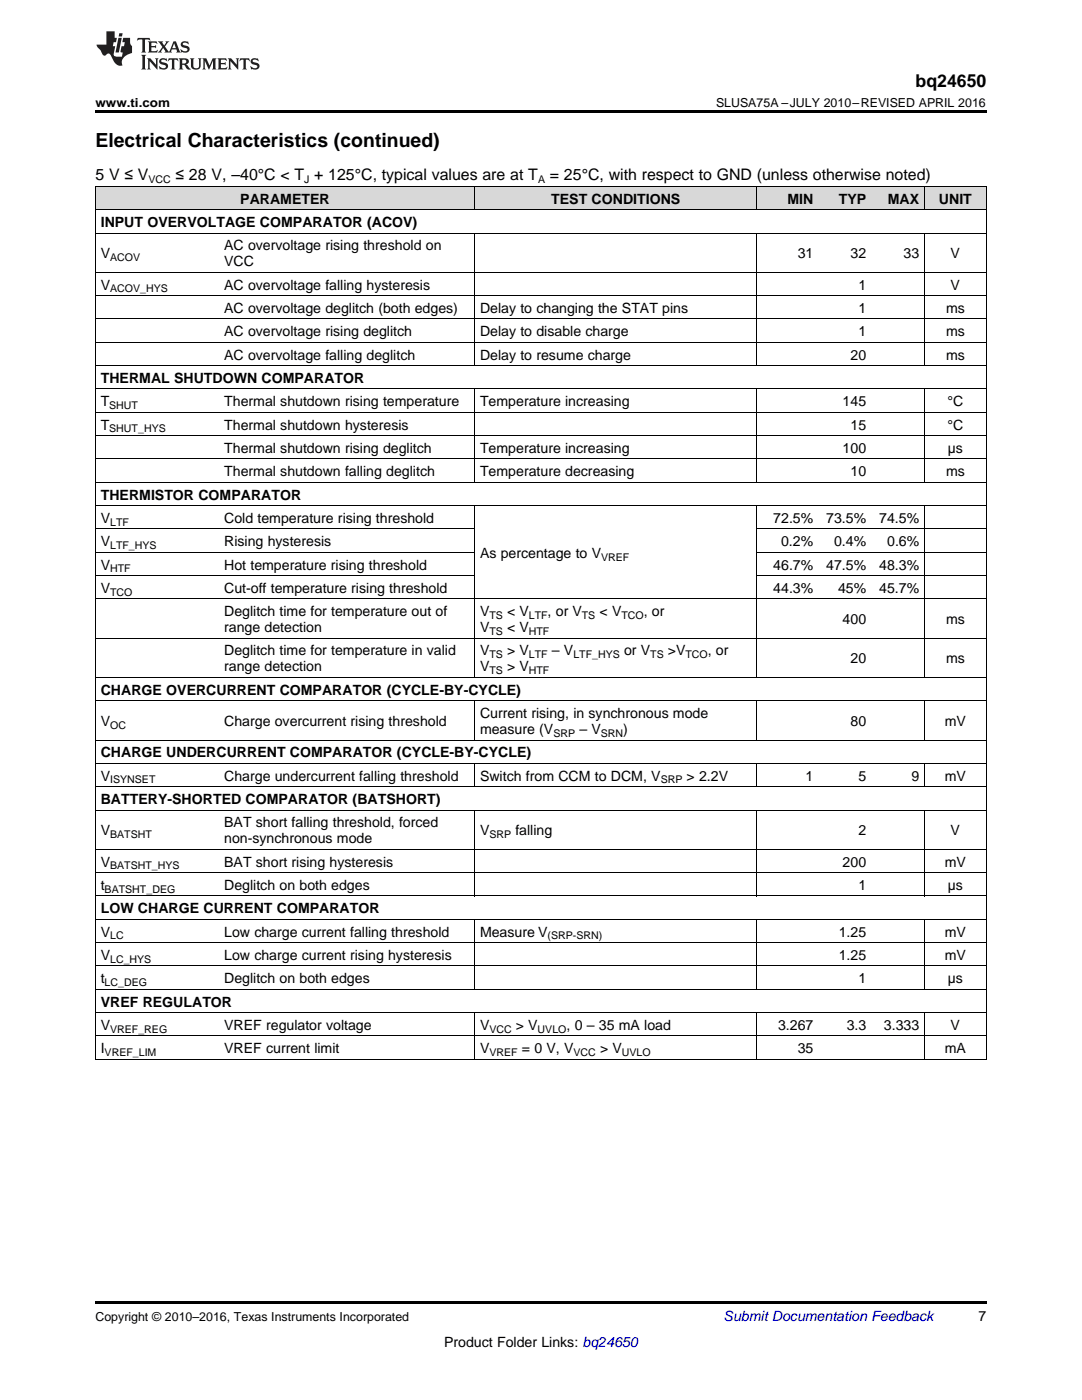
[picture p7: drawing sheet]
<svg xmlns="http://www.w3.org/2000/svg" width="216mm" height="279mm" viewBox="0 0 216 279" stroke-linecap="round" stroke-linejoin="round" font-family="sans-serif">
<defs><g id="words">
<text font-size="3.9" x="19" y="29.3">Electrical Characteristics (continued)</text>
<text font-size="3.5" x="182.7" y="17.3">bq24650</text>
<g font-size="3.2">
<text x="19" y="36">5 V ≤ V</text>
<text x="35" y="36">≤ 28 V, –40°C &lt; T + 125°C, typical values are at T</text>
<text x="109.7" y="36">= 25°C, with respect to GND (unless otherwise noted)</text>
</g>
<g font-size="2.8">
<text x="47.9" y="40.6">PARAMETER</text>
<text x="110" y="40.6">TEST CONDITIONS</text>
<text x="157.1" y="40.6">MIN</text>
<text x="167.4" y="40.6">TYP</text>
<text x="177.2" y="40.6">MAX</text>
<text x="187.4" y="40.6">UNIT</text>
<text x="20.1" y="45.3">INPUT OVERVOLTAGE COMPARATOR (ACOV)</text>
<text x="20.1" y="51.5">V</text>
<text x="44.7" y="50">AC overvoltage rising threshold on</text>
<text x="44.7" y="53.1">VCC</text>
<text x="159.2" y="51.5">31</text>
<text x="169.7" y="51.5">32</text>
<text x="180.3" y="51.5">33</text>
<text x="189.7" y="51.5">V</text>
<text x="20.1" y="57.8">V</text>
<text x="44.7" y="57.8">AC overvoltage falling hysteresis</text>
<text x="171.3" y="57.8">1</text>
<text x="189.7" y="57.8">V</text>
<text x="44.7" y="62.4">AC overvoltage deglitch (both edges)</text>
<text x="95.8" y="62.4">Delay to changing the STAT pins</text>
<text x="171.3" y="62.4">1</text>
<text x="188.8" y="62.4">ms</text>
<text x="44.7" y="67.1">AC overvoltage rising deglitch</text>
<text x="44.7" y="71.8">AC overvoltage falling deglitch</text>
<text x="95.8" y="67.1">Delay to disable charge</text>
<text x="95.8" y="71.8">Delay to resume charge</text>
<text x="169.7" y="71.8">20</text>
<text x="171.3" y="67.1">1</text>
<text x="188.8" y="67.1">ms</text>
<text x="188.8" y="71.8">ms</text>
<text x="20.1" y="76.4">THERMAL SHUTDOWN COMPARATOR</text>
<text x="20.1" y="81.1">T</text>
<text x="44.7" y="81.1">Thermal shutdown rising temperature</text>
<text x="95.8" y="81.1">Temperature increasing</text>
<text x="168.1" y="81.1">145</text>
<text x="189.1" y="81.1">°C</text>
<text x="20.1" y="85.7">T</text>
<text x="44.7" y="85.7">Thermal shutdown hysteresis</text>
<text x="169.7" y="85.7">15</text>
<text x="189.1" y="85.7">°C</text>
<text x="44.7" y="90.4">Thermal shutdown rising deglitch</text>
<text x="44.7" y="95">Thermal shutdown falling deglitch</text>
<text x="95.8" y="90.4">Temperature increasing</text>
<text x="95.8" y="95">Temperature decreasing</text>
<text x="168.1" y="90.4">100</text>
<text x="169.7" y="95">10</text>
<text x="188.8" y="95">ms</text>
<text x="189.1" y="90.4">µs</text>
<text x="20.1" y="99.7">THERMISTOR COMPARATOR</text>
<text x="20.1" y="104.4">V</text>
<text x="44.7" y="104.4">Cold temperature rising threshold</text>
<text x="154.3" y="104.4">72.5%</text>
<text x="164.9" y="104.4">73.5%</text>
<text x="175.4" y="104.4">74.5%</text>
<text x="20.1" y="109">V</text>
<text x="20.1" y="113.7">V</text>
<text x="44.7" y="109">Rising hysteresis</text>
<text x="44.7" y="113.7">Hot temperature rising threshold</text>
<text x="95.8" y="111.3">As percentage to V</text>
<text x="154.3" y="113.7">46.7%</text>
<text x="155.9" y="109">0.2%</text>
<text x="164.9" y="113.7">47.5%</text>
<text x="166.4" y="109">0.4%</text>
<text x="175.4" y="113.7">48.3%</text>
<text x="177" y="109">0.6%</text>
<text x="20.1" y="118.3">V</text>
<text x="44.7" y="118.3">Cut-off temperature rising threshold</text>
<text x="154.3" y="118.3">44.3%</text>
<text x="167.2" y="118.3">45%</text>
<text x="175.4" y="118.3">45.7%</text>
<text x="44.7" y="123">Deglitch time for temperature out of</text>
<text x="95.8" y="123">V</text>
<text x="101.2" y="123">&lt; V</text>
<text x="109.3" y="123">, or V</text>
<text x="119.6" y="123">&lt; V</text>
<text x="128.5" y="123">, or</text>
<text x="168.1" y="124.6">400</text>
<text x="188.8" y="124.6">ms</text>
<text x="44.7" y="126.2">range detection</text>
<text x="44.7" y="130.8">Deglitch time for temperature in valid</text>
<text x="95.8" y="126.2">V</text>
<text x="95.8" y="130.8">V</text>
<text x="101.2" y="126.2">&lt; V</text>
<text x="101.2" y="130.8">&gt; V</text>
<text x="110.1" y="130.8">– V</text>
<text x="124.5" y="130.8">or V</text>
<text x="133.3" y="130.8">&gt;V</text>
<text x="141.2" y="130.8">, or</text>
<text x="44.7" y="134">range detection</text>
<text x="95.8" y="134">V</text>
<text x="101.2" y="134">&gt; V</text>
<text x="169.7" y="132.4">20</text>
<text x="188.8" y="132.4">ms</text>
<text x="20.1" y="138.6">CHARGE OVERCURRENT COMPARATOR (CYCLE-BY-CYCLE)</text>
<text x="95.8" y="143.3">Current rising, in synchronous mode</text>
<text x="20.1" y="144.9">V</text>
<text x="44.7" y="144.9">Charge overcurrent rising threshold</text>
<text x="95.8" y="146.5">measure (V</text>
<text x="115.6" y="146.5">– V</text>
<text x="124.3" y="146.5">)</text>
<text x="169.7" y="144.9">80</text>
<text x="188.5" y="144.9">mV</text>
<text x="20.1" y="151.1">CHARGE UNDERCURRENT COMPARATOR (CYCLE-BY-CYCLE)</text>
<text x="20.1" y="155.8">V</text>
<text x="44.7" y="155.8">Charge undercurrent falling threshold</text>
<text x="95.8" y="155.8">Switch from CCM to DCM, V</text>
<text x="137" y="155.8">&gt; 2.2V</text>
<text x="160.7" y="155.8">1</text>
<text x="171.3" y="155.8">5</text>
<text x="181.9" y="155.8">9</text>
<text x="188.5" y="155.8">mV</text>
<text x="20.1" y="160.4">BATTERY-SHORTED COMPARATOR (BATSHORT)</text>
<text x="20.1" y="166.7">V</text>
<text x="44.7" y="165.1">BAT short falling threshold, forced</text>
<text x="95.8" y="166.7">V</text>
<text x="102.8" y="166.7">falling</text>
<text x="171.3" y="166.7">2</text>
<text x="189.7" y="166.7">V</text>
<text x="20.1" y="172.9">V</text>
<text x="44.7" y="168.3">non-synchronous mode</text>
<text x="44.7" y="172.9">BAT short rising hysteresis</text>
<text x="168.1" y="172.9">200</text>
<text x="188.5" y="172.9">mV</text>
<text x="20.1" y="177.6">t</text>
<text x="44.7" y="177.6">Deglitch on both edges</text>
<text x="171.3" y="177.6">1</text>
<text x="189.1" y="177.6">µs</text>
<text x="20.1" y="182.2">LOW CHARGE CURRENT COMPARATOR</text>
<text x="20.1" y="186.9">V</text>
<text x="20.1" y="191.6">V</text>
<text x="44.7" y="186.9">Low charge current falling threshold</text>
<text x="44.7" y="191.6">Low charge current rising hysteresis</text>
<text x="95.8" y="186.9">Measure V</text>
<text x="167.4" y="186.9">1.25</text>
<text x="167.4" y="191.6">1.25</text>
<text x="188.5" y="186.9">mV</text>
<text x="188.5" y="191.6">mV</text>
<text x="20.1" y="196.2">t</text>
<text x="44.7" y="196.2">Deglitch on both edges</text>
<text x="171.3" y="196.2">1</text>
<text x="189.1" y="196.2">µs</text>
<text x="20.1" y="200.9">VREF REGULATOR</text>
<text x="20.1" y="205.5">V</text>
<text x="44.7" y="205.5">VREF regulator voltage</text>
<text x="95.8" y="205.5">V</text>
<text x="102.9" y="205.5">&gt; V</text>
<text x="113" y="205.5">, 0 – 35 mA load</text>
<text x="155.3" y="205.5">3.267</text>
<text x="168.9" y="205.5">3.3</text>
<text x="176.4" y="205.5">3.333</text>
<text x="189.7" y="205.5">V</text>
<text x="20.1" y="210.2">I</text>
<text x="44.7" y="210.2">VREF current limit</text>
<text x="95.8" y="210.2">V</text>
<text x="104.1" y="210.2">= 0 V, V</text>
<text x="119.7" y="210.2">&gt; V</text>
<text x="159.2" y="210.2">35</text>
<text x="188.5" y="210.2">mA</text>
<text x="195.3" y="263.6">7</text>
<text x="88.6" y="268.9">Product Folder Links: bq24650</text>
</g>
<text font-size="2.8" fill="#0000c8" x="144.4" y="263.6">Submit Documentation Feedback</text>
<g font-size="2.5">
<text x="19" y="21.4">www.ti.com</text>
<text x="142.9" y="21.4">SLUSA75A –JULY 2010–REVISED APRIL 2016</text>
<text x="19" y="263.6">Copyright © 2010–2016, Texas Instruments Incorporated</text>
</g>
<g font-size="2.1">
<text x="29.6" y="36.6">VCC</text>
<text x="60.7" y="36.6">J</text>
<text x="107.4" y="36.6">A</text>
<text x="22" y="52.1">ACOV</text>
<text x="22" y="58.3">ACOV_HYS</text>
<text x="21.8" y="81.6">SHUT</text>
<text x="21.8" y="86.3">SHUT_HYS</text>
<text x="22" y="104.9">LTF</text>
<text x="22" y="109.6">LTF_HYS</text>
<text x="119.9" y="111.9">VREF</text>
<text x="22" y="114.2">HTF</text>
<text x="22" y="118.9">TCO</text>
<text x="97.6" y="123.5">TS</text>
<text x="105.5" y="123.5">LTF</text>
<text x="116.1" y="123.5">TS</text>
<text x="124" y="123.5">TCO</text>
<text x="97.6" y="126.7">TS</text>
<text x="97.6" y="131.4">TS</text>
<text x="105.5" y="126.7">HTF</text>
<text x="105.5" y="131.4">LTF</text>
<text x="114.4" y="131.4">LTF_HYS</text>
<text x="129.8" y="131.4">TS</text>
<text x="136.8" y="131.4">TCO</text>
<text x="97.6" y="134.5">TS</text>
<text x="105.5" y="134.5">HTF</text>
<text x="22" y="145.5">OC</text>
<text x="110.4" y="147">SRP</text>
<text x="119.9" y="147">SRN</text>
<text x="22" y="156.4">ISYNSET</text>
<text x="131.8" y="156.4">SRP</text>
<text x="22" y="167.3">BATSHT</text>
<text x="97.6" y="167.3">SRP</text>
<text x="22" y="173.5">BATSHT_HYS</text>
<text x="20.9" y="178.2">BATSHT_DEG</text>
<text x="22" y="187.5">LC</text>
<text x="109.3" y="187.5">(SRP-SRN)</text>
<text x="20.9" y="196.8">LC_DEG</text>
<text x="22" y="192.1">LC_HYS</text>
<text x="22" y="206.1">VREF_REG</text>
<text x="97.6" y="206.1">VCC</text>
<text x="107.3" y="206.1">UVLO</text>
<text x="20.9" y="210.7">VREF_LIM</text>
<text x="97.6" y="210.7">VREF</text>
<text x="114.4" y="210.7">VCC</text>
<text x="124.1" y="210.7">UVLO</text>
</g>
</g></defs>
<g fill="#d8d8d8">
<path d="M19 37.3h24.7v4.6h-24.7z"/>
<path d="M43.7 37.3h51v4.6h-51z"/>
<path d="M94.7 37.3h56.4v4.6h-56.4z"/>
<path d="M151.1 37.3h12.3v4.6h-12.3z"/>
<path d="M163.4 37.3h10.6v4.6h-10.6z"/>
<path d="M174 37.3h10.5v4.6h-10.5z"/>
<path d="M184.5 37.3h12.3v4.6h-12.3z"/>
</g>
<path d="M19 22h177.8v.5h-177.8zM19 259.7h177.8v.5h-177.8z" fill="#000"/>
<g fill="none" stroke="#000" stroke-width=".2">
<path d="M19 37.2h177.8M19.1 37.2v174.3M94.7 37.2v4.7M151 37.2v4.7M184.4 37.2v4.7M196.8 37.2v174.3M19 59h177.8M19 54.3h177.8M19 46.5h177.8M19 41.9h177.8M94.7 46.6v26.4M151 46.6v26.4"/>
<path d="M184.4 46.6v26.4M19 77.6h177.8M19 73h177.8M19 68.3h177.8M19 63.7h177.8M94.7 77.7v18.6M151 77.7v18.6M184.4 77.7v18.6M19 96.3h177.8M19 91.6h177.8M19 86.9h177.8M19 82.3h177.8"/>
<path d="M19 119.5h177.8M19 114.9h75.7M19 110.2h75.7M19 105.6h75.7M19 100.9h177.8M94.7 101v34.3M151 101v34.3M151.1 114.9h45.7M151.1 110.2h45.7M151.1 105.6h45.7M184.4 101v34.3M19 139.9h177.8"/>
<path d="M19 135.2h177.8M19 127.4h177.8M94.7 139.9v7.8M151 139.9v7.8M184.4 139.9v7.8M19 157h177.8M19 152.3h177.8M19 147.7h177.8M94.7 152.4v4.7M151 152.4v4.7M184.4 152.4v4.7M19 178.8h177.8"/>
<path d="M19 174.1h177.8M19 169.5h177.8M19 161.7h177.8M94.7 161.7v17.2M151 161.7v17.2M184.4 161.7v17.2M19 197.4h177.8M19 192.8h177.8M19 188.1h177.8M19 183.5h177.8M94.7 183.5v14M151 183.5v14"/>
<path d="M184.4 183.5v14M19 211.4h177.8M19 206.7h177.8M19 202.1h177.8M94.7 202.1v9.4M151 202.1v9.4M184.4 202.1v9.4"/>
</g>
<g fill="#231f20">
<path d="M27.5 7.6l-.1 .5 .4-.2h.6v.1v2.1l-.2 .4h1l-.3-.4v-2.1l.1-.1h.5l.5 .2-.2-.5zM29.5 8.3l.2 .3v1.5l-.2 .4h1.8l.2-.6a1.04 1.04 0 0 1-1.3 .2v-.7h.6l.3 .2v-.6l-.3 .2h-.6v-.6l.8-.1 .4 .3-.2-.5zM31.5 8.3l.9 1.1-.9 1.1h.8l-.2-.2 .5-.7 .4 .7-.2 .2h1.5l-.1-.2 .1-.4h.9l.1 .4-.2 .2h1l-.3-.3-.7-1.9h-.5l-.9 2-.8-1 .9-1h-.8l.1 .3-.3 .5-.4-.6 .2-.2zM34.7 8.6l.4 1h-.7zM36.3 8.4a.63 .63 0 0 0-.2 .7 .63 .63 0 0 0 .6 .4l.6 .2 .1 .2a.75 .75 0 0 1-.7 .4 .75 .75 0 0 1-.6-.5l.1 .7 .1-.1a1.11 1.11 0 0 0 1.5-.6 1.13 1.13 0 0 0-1.2-.8l-.1-.4a1.04 1.04 0 0 1 1.2 .2l-.2-.5-.1 .1-.5-.2zM28.2 10.9l.2 .4v2.2l-.2 .4h1l-.3-.4v-2.2l.3-.4zM29.3 11.6l.3 .4v1.5l-.3 .4h.8l-.2-.4v-1.3l1.5 1.7v-1.9l.2-.4h-.7l.2 .4v.9l-1.1-1.3zM32 11.8a.62 .62 0 0 0-.2 .7 .62 .62 0 0 0 .6 .4l.6 .1 .1 .3a.76 .76 0 0 1-.7 .3 .76 .76 0 0 1-.6-.4l.1 .7 .1-.1a1.11 1.11 0 0 0 1.5-.6 1.13 1.13 0 0 0-1.2-.8l-.1-.4a1.04 1.04 0 0 1 1.2 .2l-.2-.6-.1 .1-.5-.1zM33.7 11.6l-.2 .6a.61 .61 0 0 1 .8-.3v1.6l-.2 .4h.9l-.2-.4v-1.6a.63 .63 0 0 1 .8 .3l-.2-.6zM35.6 11.6l.3 .4v1.5l-.3 .4h1l-.2-.2v-.8l.5 .2a.76 .76 0 0 0 1.2 .7l-1-1a.58 .58 0 0 0 .6-.5 .58 .58 0 0 0-.5-.6zM36.4 11.9h.1a.45 .45 0 0 1 .5 .1 .45 .45 0 0 1 .1 .5l-.7 .2zM37.9 11.6l.2 .2a2.17 2.17 0 0 0 .3 1.9 .99 .99 0 0 0 1.6-.6v-1.1l.2-.4h-.7l.2 .2a1.92 1.92 0 0 1-.2 1.8 .6 .6 0 0 1-.9-.5v-1.1l.2-.4zM40.4 11.6l.2 .4v1.5l-.2 .4h.7l-.2-.4v-1.4l.8 1.8 .8-1.8v1.4l-.2 .4h.9l-.2-.4v-1.5l.2-.4h-.8l-.6 1.5-.6-1.5zM43.4 11.6l.2 .4v1.5l-.2 .4h1.8l.2-.6a1.04 1.04 0 0 1-1.3 .1v-.6h.5l.4 .2v-.6l-.4 .2h-.5v-.7h.8l.3 .3-.1-.6zM45.5 11.6l.2 .4v1.5l-.2 .4h.7l-.2-.4v-1.3l1.5 1.7v-1.9l.2-.4h-.7l.2 .4v.9l-1.1-1.3zM47.9 11.6l-.1 .6a.61 .61 0 0 1 .8-.3v1.6l-.3 .4h1l-.3-.4 .1-1.6a.63 .63 0 0 1 .7 .3l-.1-.6zM50.2 11.8a.62 .62 0 0 0-.2 .7 .62 .62 0 0 0 .6 .4l.6 .1 .2 .3a.76 .76 0 0 1-.8 .3 .76 .76 0 0 1-.6-.4l.1 .7 .2-.1a1.11 1.11 0 0 0 1.5-.6 1.13 1.13 0 0 0-1.3-.8l-.1-.4a1.04 1.04 0 0 1 1.2 .2l-.1-.6-.2 .1-.5-.1z"/>
<path d="M21.2 6.3v2.6h-1.9l.1 .4 .7 .9a.91 .91 0 0 0 1 .8 .56 .56 0 0 1 .5-.3 .56 .56 0 0 1 .5 .3l.4 .8a1.53 1.53 0 0 0 1.9 1.2 1.54 1.54 0 0 1 1-2.1l.9-.3v-1.4a1.52 1.52 0 0 1-.3-1.6h-1.4l-.2 .8h.5l-.2 .8h-.4l-.2 1v.2l.4 .1-.2 .8a1.93 1.93 0 0 1-1.6-.3l.3-1.8h-.5l.2-.8h.4l.2-.8h-.4v-1.3zM23.6 7.6l-.6 2.9h.7l.6-2.9zM23.8 6.6l-.1 .7h.6l.2-.7z"/>
</g>
<use href="#words"/>
</svg>
